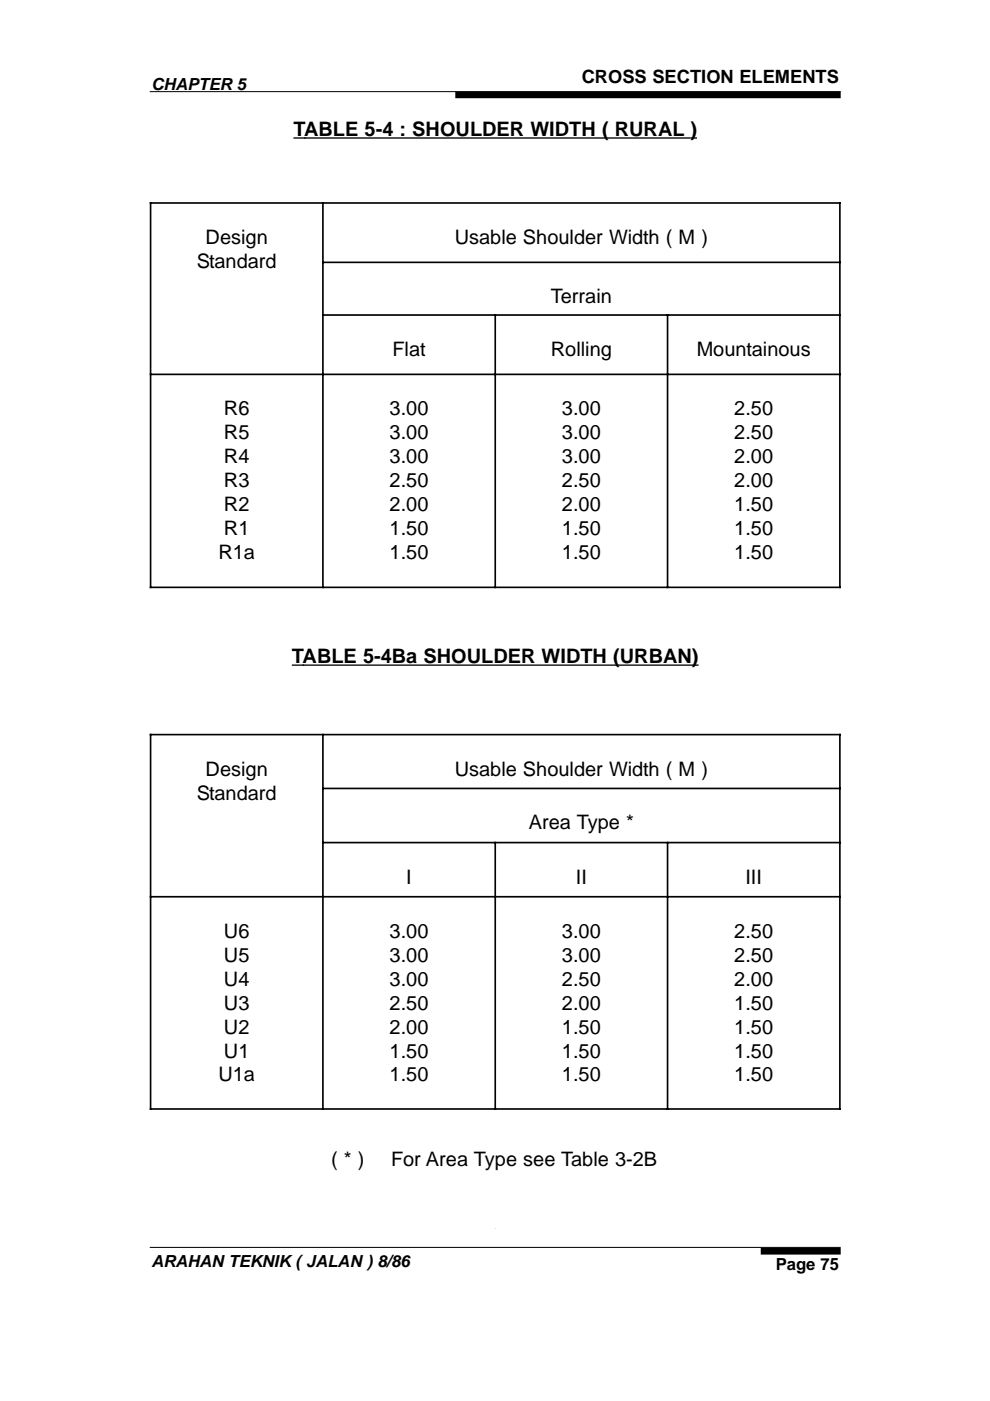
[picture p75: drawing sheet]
<svg xmlns="http://www.w3.org/2000/svg" width="210mm" height="297mm" viewBox="0 0 210 297" stroke-linecap="round" stroke-linejoin="round" font-family="sans-serif">
<defs><g id="words">
<g font-size="4.2">
<text x="62.2" y="28.8">TABLE 5-4 : SHOULDER WIDTH ( RURAL )</text>
<text x="43.6" y="51.7">Design</text>
<text x="96.4" y="51.7">Usable Shoulder Width ( M )</text>
<text x="41.7" y="56.8">Standard</text>
<text x="116.8" y="64.3">Terrain</text>
<text x="83.2" y="75.5">Flat</text>
<text x="116.8" y="75.5">Rolling</text>
<text x="147.7" y="75.5">Mountainous</text>
<text x="47.5" y="88.1">R6</text>
<text x="82.6" y="88.1">3.00</text>
<text x="119.1" y="88.1">3.00</text>
<text x="155.7" y="88.1">2.50</text>
<text x="47.5" y="93.1">R5</text>
<text x="82.6" y="93.1">3.00</text>
<text x="119.1" y="93.1">3.00</text>
<text x="155.7" y="93.1">2.50</text>
<text x="47.5" y="98.2">R4</text>
<text x="82.6" y="98.2">3.00</text>
<text x="119.1" y="98.2">3.00</text>
<text x="155.7" y="98.2">2.00</text>
<text x="47.5" y="103.3">R3</text>
<text x="82.6" y="103.3">2.50</text>
<text x="119.1" y="103.3">2.50</text>
<text x="155.7" y="103.3">2.00</text>
<text x="47.5" y="108.4">R2</text>
<text x="47.5" y="113.5">R1</text>
<text x="82.6" y="108.4">2.00</text>
<text x="82.6" y="113.5">1.50</text>
<text x="119.1" y="108.4">2.00</text>
<text x="119.1" y="113.5">1.50</text>
<text x="155.7" y="108.4">1.50</text>
<text x="155.7" y="113.5">1.50</text>
<text x="46.3" y="118.5">R1a</text>
<text x="82.6" y="118.5">1.50</text>
<text x="119.1" y="118.5">1.50</text>
<text x="155.7" y="118.5">1.50</text>
<text x="61.9" y="140.6">TABLE 5-4Ba SHOULDER WIDTH (URBAN)</text>
<text x="43.6" y="164.4">Design</text>
<text x="96.4" y="164.4">Usable Shoulder Width ( M )</text>
<text x="41.7" y="169.5">Standard</text>
<text x="112.1" y="175.9">Area Type *</text>
<text x="86.1" y="187.3">I</text>
<text x="122.1" y="187.3">II</text>
<text x="158" y="187.3">III</text>
<text x="47.5" y="198.8">U6</text>
<text x="47.5" y="203.9">U5</text>
<text x="82.6" y="198.8">3.00</text>
<text x="82.6" y="203.9">3.00</text>
<text x="119.1" y="198.8">3.00</text>
<text x="119.1" y="203.9">3.00</text>
<text x="155.7" y="198.8">2.50</text>
<text x="155.7" y="203.9">2.50</text>
<text x="47.5" y="209">U4</text>
<text x="82.6" y="209">3.00</text>
<text x="119.1" y="209">2.50</text>
<text x="155.7" y="209">2.00</text>
<text x="47.5" y="214.1">U3</text>
<text x="82.6" y="214.1">2.50</text>
<text x="119.1" y="214.1">2.00</text>
<text x="155.7" y="214.1">1.50</text>
<text x="47.5" y="219.1">U2</text>
<text x="82.6" y="219.1">2.00</text>
<text x="119.1" y="219.1">1.50</text>
<text x="155.7" y="219.1">1.50</text>
<text x="47.5" y="224.2">U1</text>
<text x="82.6" y="224.2">1.50</text>
<text x="119.1" y="224.2">1.50</text>
<text x="155.7" y="224.2">1.50</text>
<text x="46.3" y="229.3">U1a</text>
<text x="82.6" y="229.3">1.50</text>
<text x="119.1" y="229.3">1.50</text>
<text x="155.7" y="229.3">1.50</text>
<text x="70.2" y="247.3">( * )</text>
<text x="82.9" y="247.3">For Area Type see Table 3-2B</text>
</g>
<text font-size="3.9" x="123.3" y="17.7">CROSS SECTION ELEMENTS</text>
<g font-size="3.5">
<text x="32.1" y="19">CHAPTER 5</text>
<text x="32.1" y="268.7">ARAHAN TEKNIK ( JALAN ) 8/86</text>
<text x="164.5" y="269.2">Page 75</text>
</g>
</g></defs>
<path d="M31.7 19.4h146.6M31.7 264.5h146.5" fill="none" stroke="#000" stroke-width=".21"/>
<path d="M96.5 20.1h81.8M161.3 265.3h17" fill="none" stroke="#000" stroke-width="1.4" stroke-linecap="butt"/>
<path d="M31.7 265.7h99.2v5.9h-99.2z" fill="#fff"/>
<path d="M105 25.4l.1 234.8" fill="none" stroke="#808080" stroke-width=".21" stroke-dasharray="0 .4"/>
<g fill="#808080">
<circle cx="105" cy="25.4" r=".09"/>
<circle cx="105.1" cy="260.4" r=".09"/>
</g>
<g fill="#fff">
<path d="M31.7 25.4h71.2v234.9h-71.2z"/>
<path d="M107.1 25.4h71.2v234.9h-71.2z"/>
<path d="M31.7 25.4h146.6v234.9h-146.6z"/>
</g>
<path d="M62.2 29.3h85.6M61.9 141h86.2" fill="none" stroke="#000" stroke-width=".28"/>
<g fill="#fff">
<path d="M31.7 42.9h146.6v81.8h-146.6z"/>
<path d="M31.9 43h36.6v36.4h-36.6z"/>
<path d="M68.5 43h109.6v12.6h-109.6z"/>
<path d="M68.5 55.6h109.6v11.2h-109.6z"/>
<path d="M68.5 66.8h36.5v12.6h-36.5z"/>
<path d="M105 66.8h36.5v12.6h-36.5z"/>
<path d="M141.5 66.8h36.6v12.6h-36.6z"/>
<path d="M31.9 79.4h36.6v45.1h-36.6z"/>
<path d="M68.5 79.4h36.5v45.1h-36.5z"/>
<path d="M105 79.4h36.5v45.1h-36.5z"/>
<path d="M141.5 79.4h36.6v45.1h-36.6z"/>
</g>
<path d="M31.7 43h146.6M31.9 42.9v81.8M68.3 55.6h110M68.5 42.9v81.8M178.1 42.9v81.8M31.7 79.4h146.6M68.3 66.8h110M105 66.6v58.1M141.5 66.6v58.1M31.7 124.5h146.6" fill="none" stroke="#000" stroke-width=".35"/>
<g fill="#fff">
<path d="M31.7 155.6h146.6v79.7h-146.6z"/>
<path d="M31.9 155.8h36.6v34.3h-36.6z"/>
<path d="M68.5 155.8h109.6v11.4h-109.6z"/>
<path d="M68.5 167.2h109.6v11.4h-109.6z"/>
<path d="M68.5 178.6h36.5v11.5h-36.5z"/>
<path d="M105 178.6h36.5v11.5h-36.5z"/>
<path d="M141.5 178.6h36.6v11.5h-36.6z"/>
<path d="M31.9 190.1h36.6v45h-36.6z"/>
<path d="M68.5 190.1h36.5v45h-36.5z"/>
<path d="M105 190.1h36.5v45h-36.5z"/>
<path d="M141.5 190.1h36.6v45h-36.6z"/>
</g>
<path d="M31.7 155.8h146.6M31.9 155.6v79.7M68.5 155.6v79.7M178.1 155.6v79.7M68.3 167.2h110M68.3 178.6h110M105 178.5v56.8M141.5 178.5v56.8M31.7 190.1h146.6M31.7 235.1h146.6" fill="none" stroke="#000" stroke-width=".35"/>
<use href="#words"/>
</svg>
